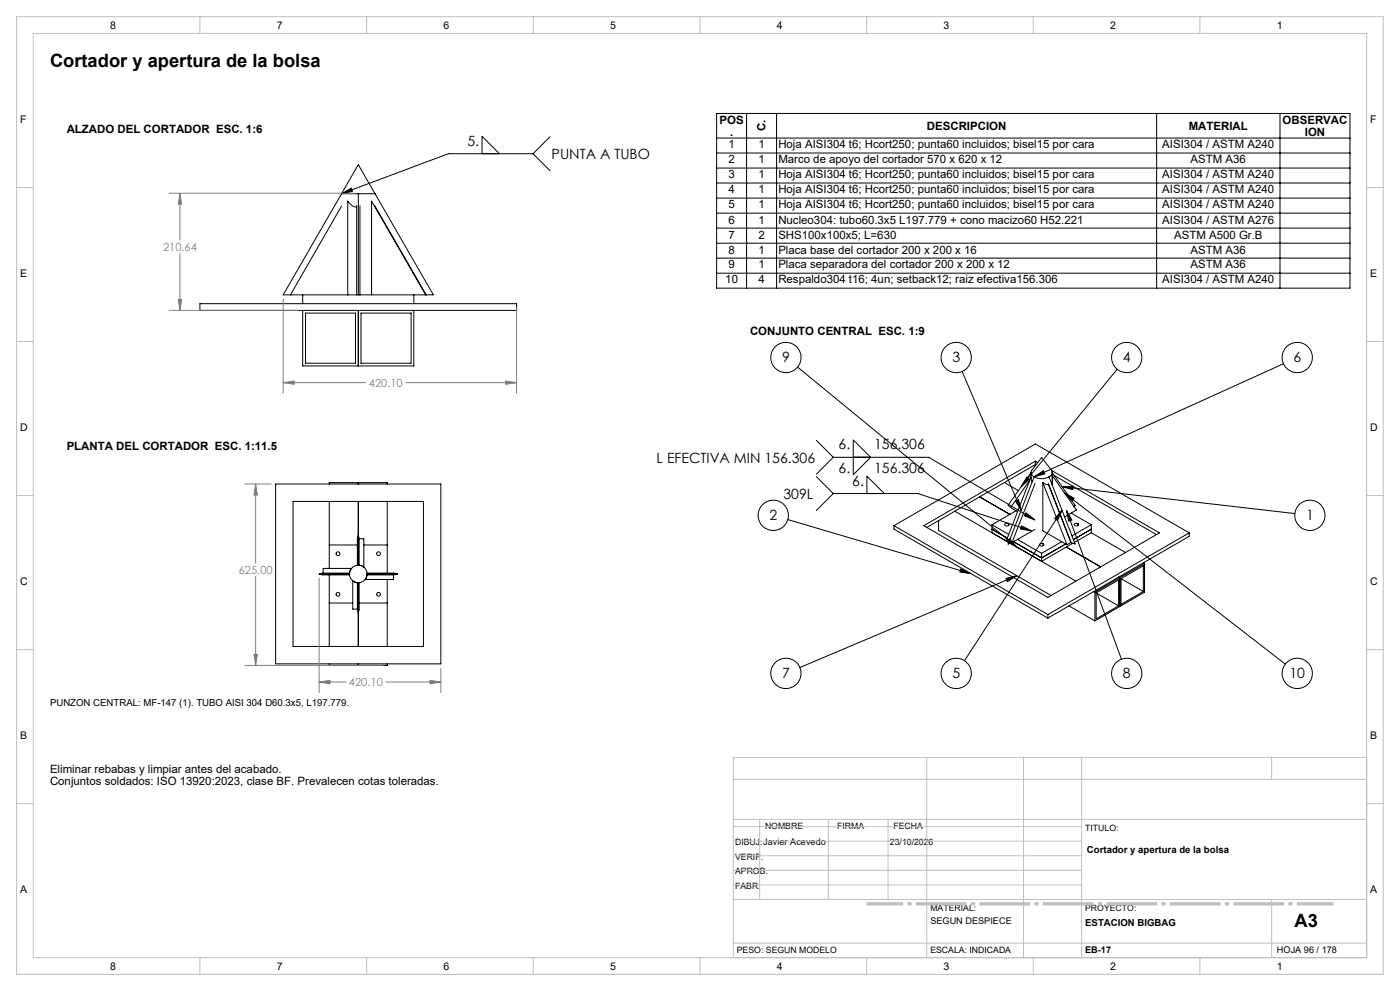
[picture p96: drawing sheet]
<svg xmlns="http://www.w3.org/2000/svg" width="420mm" height="297mm" viewBox="0 0 420 297" stroke-linecap="round" stroke-linejoin="round" font-family="sans-serif">
<defs><g id="words">
<g font-size="5.5">
<text x="15" y="19.9">Cortador y apertura de la bolsa</text>
<text x="388.4" y="277.8">A3</text>
</g>
<g font-size="4.2">
<text x="140.2" y="43.7">5.</text>
<text x="165.5" y="47.6">PUNTA A TUBO</text>
<text x="234.6" y="108.6">9</text>
<text x="285.7" y="108.6">3</text>
<text x="336.9" y="108.6">4</text>
<text x="388" y="108.6">6</text>
<text x="251.6" y="134.7">6.</text>
<text x="262.2" y="134.7">156.306</text>
<text x="197" y="138.6">L EFECTIVA MIN 156.306</text>
<text x="251.6" y="141.8">6.</text>
<text x="262.2" y="141.8">156.306</text>
<text x="235" y="149.5">309L</text>
<text x="255.7" y="145.5">6.</text>
<text x="230.8" y="155.9">2</text>
<text x="391.8" y="155.9">1</text>
<text x="234.6" y="203.3">7</text>
<text x="285.7" y="203.3">5</text>
<text x="336.9" y="203.3">8</text>
<text x="386.8" y="203.3">10</text>
</g>
<g font-size="3.4">
<text x="20" y="39.7">ALZADO DEL CORTADOR ESC. 1:6</text>
<text x="215.9" y="37.2">POS</text>
<text x="219" y="40.7">.</text>
<text x="229.7" y="39.4" transform="rotate(-90 229.7 39.4)">C.</text>
<text x="278.1" y="38.8">DESCRIPCION</text>
<text x="356.6" y="38.8">MATERIAL</text>
<text x="384.8" y="37.2">OBSERVAC</text>
<text x="391.4" y="40.7">ION</text>
<text x="218.5" y="44.4">1</text>
<text x="227.5" y="44.4">1</text>
<text x="233.5" y="44.4">Hoja AISI304 t6; Hcort250; punta60 incluidos; bisel15 por cara</text>
<text x="348.7" y="44.4">AISI304 / ASTM A240</text>
<text x="218.5" y="48.9">2</text>
<text x="218.5" y="53.4">3</text>
<text x="227.5" y="48.9">1</text>
<text x="227.5" y="53.4">1</text>
<text x="233.5" y="48.9">Marco de apoyo del cortador 570 x 620 x 12</text>
<text x="233.5" y="53.4">Hoja AISI304 t6; Hcort250; punta60 incluidos; bisel15 por cara</text>
<text x="348.7" y="53.4">AISI304 / ASTM A240</text>
<text x="357.2" y="48.9">ASTM A36</text>
<text x="218.5" y="57.9">4</text>
<text x="227.5" y="57.9">1</text>
<text x="233.5" y="57.9">Hoja AISI304 t6; Hcort250; punta60 incluidos; bisel15 por cara</text>
<text x="348.7" y="57.9">AISI304 / ASTM A240</text>
<text x="218.5" y="62.4">5</text>
<text x="227.5" y="62.4">1</text>
<text x="233.5" y="62.4">Hoja AISI304 t6; Hcort250; punta60 incluidos; bisel15 por cara</text>
<text x="348.7" y="62.4">AISI304 / ASTM A240</text>
<text x="218.5" y="67.3">6</text>
<text x="218.5" y="71.8">7</text>
<text x="227.5" y="67.3">1</text>
<text x="227.5" y="71.8">2</text>
<text x="233.5" y="67.3">Nucleo304: tubo60.3x5 L197.779 + cono macizo60 H52.221</text>
<text x="233.5" y="71.8">SHS100x100x5; L=630</text>
<text x="348.7" y="67.3">AISI304 / ASTM A276</text>
<text x="352.2" y="71.8">ASTM A500 Gr.B</text>
<text x="218.5" y="76.3">8</text>
<text x="227.5" y="76.3">1</text>
<text x="233.5" y="76.3">Placa base del cortador 200 x 200 x 16</text>
<text x="357.2" y="76.3">ASTM A36</text>
<text x="218.5" y="80.4">9</text>
<text x="227.5" y="80.4">1</text>
<text x="233.5" y="80.4">Placa separadora del cortador 200 x 200 x 12</text>
<text x="357.2" y="80.4">ASTM A36</text>
<text x="217.6" y="84.9">10</text>
<text x="227.5" y="84.9">4</text>
<text x="233.5" y="84.9">Respaldo304 t16; 4un; setback12; raiz efectiva156.306</text>
<text x="348.7" y="84.9">AISI304 / ASTM A240</text>
<text x="225" y="100.3">CONJUNTO CENTRAL ESC. 1:9</text>
<text x="20" y="134.7">PLANTA DEL CORTADOR ESC. 1:11.5</text>
<text x="15" y="231.7">Eliminar rebabas y limpiar antes del acabado.</text>
<text x="15" y="235.2">Conjuntos soldados: ISO 13920:2023, clase BF. Prevalecen cotas toleradas.</text>
</g>
<g font-size="3.3" fill="#808080">
<text x="48.9" y="75.2">210.64</text>
<text x="110.7" y="115.9">420.10</text>
<text x="71.6" y="172">625.00</text>
<text x="104.7" y="205.7">420.10</text>
</g>
<g font-size="3.2">
<text x="33" y="8.6">8</text>
<text x="83" y="8.6">7</text>
<text x="133" y="8.6">6</text>
<text x="183" y="8.6">5</text>
<text x="233" y="8.6">4</text>
<text x="283" y="8.6">3</text>
<text x="333" y="8.6">2</text>
<text x="383" y="8.6">1</text>
<text x="6" y="36.8">F</text>
<text x="411" y="36.8">F</text>
<text x="6" y="82.9">E</text>
<text x="411" y="82.9">E</text>
<text x="6" y="129.1">D</text>
<text x="411" y="129.1">D</text>
<text x="6" y="175.3">C</text>
<text x="411" y="175.3">C</text>
<text x="6" y="221.4">B</text>
<text x="411" y="221.4">B</text>
<text x="6" y="267.6">A</text>
<text x="411" y="267.6">A</text>
<text x="33" y="290.6">8</text>
<text x="83" y="290.6">7</text>
<text x="133" y="290.6">6</text>
<text x="183" y="290.6">5</text>
<text x="233" y="290.6">4</text>
<text x="283" y="290.6">3</text>
<text x="333" y="290.6">2</text>
<text x="383" y="290.6">1</text>
</g>
<g font-size="2.9">
<text x="15" y="211.5">PUNZON CENTRAL: MF-147 (1). TUBO AISI 304 D60.3x5, L197.779.</text>
<text x="326.1" y="255.6">Cortador y apertura de la bolsa</text>
<text x="325.6" y="277.5">ESTACION BIGBAG</text>
</g>
<g font-size="2.7">
<text x="279.1" y="276.8">SEGUN DESPIECE</text>
<text x="325.6" y="285.6">EB-17</text>
<text x="383.1" y="285.6">HOJA 96 / 178</text>
</g>
<g font-size="2.6">
<text x="229.5" y="248.4">NOMBRE</text>
<text x="251.1" y="248.4">FIRMA</text>
<text x="268" y="248.4">FECHA</text>
<text x="325.6" y="249">TITULO:</text>
<text x="220.5" y="253.3">DIBUJ.Javier Acevedo</text>
<text x="220.5" y="257.7">VERIF.</text>
<text x="267" y="253.3">23/10/2026</text>
<text x="220.5" y="262">APROB.</text>
<text x="220.5" y="266.4">FABR.</text>
<text x="279.1" y="273">MATERIAL:</text>
<text x="325.6" y="273">PROYECTO:</text>
<text x="221.1" y="285.5">PESO: SEGUN MODELO</text>
<text x="279.1" y="285.5">ESCALA: INDICADA</text>
</g>
</g></defs>
<g fill="none" stroke="#000" stroke-width=".3">
<path d="M215 34h190v52.4h-190zM224 34v52.4M233 34v52.4M347 34v52.4M384 34v52.4M102.4 58.1h10.1M102.4 58.1l3-1.7 .3 1zM102.6 57.9l-17.7 30.5h45.1l-22.5-39-5.1 8.7M107.5 57.9v30.5M144.6 46.1v-5.3l5.2 5.3M159.9 46.1h-25.4l-32.1 12M159.9 46.1l5.1 5"/>
<path d="M165 41l-5.1 5.1M215 41.4h190M215 45.9h190M215 50.4h190M215 54.9h190M215 59.4h190M102.5 61.7l-15.4 26.7M107 62.2l-1.2-.5-1.5-1.4v28.1M107 61.6v26.8M108 61.6v26.8M112.5 61.7l15.3 26.7M215 63.9h190"/>
<path d="M215 68.4h190M215 72.9h190M215 77.4h190M60 91h95v2h-95zM90.8 93v16.7h33.3v-16.7M90.8 88.4v2.6M91.7 93.8h14.9v15.1h-14.9zM107.5 93v16.7M108.3 93.8h15v15.1h-15zM111.5 88.4v-28.1l16.2 28.1M124.1 88.4v2.6M215 81.9h190"/>
<path d="M239.3 110l65.7 54M288.6 111.3l17.8 41.6M335.1 110.7l-28.7 35.2M385.1 109l-74.9 33.9M244.9 132l5.1 5.1M250 137.1h28.6l31.8 18.7M250 137.1l-5.1 5M256 131.8l5.2 5.3-5.2 5.2zM310.6 138.2l-33.5 19.3 37.3 21.5 33.4-19.3-32.3-18.7M310.6 138.2l.7 .4M310.6 138.2v1M310.6 139.2l.2 .1"/>
<path d="M310.6 139.2l-32.6 18.9M312.5 137.1l2.9 3.8a1.56 1.56 0 0 1-1.4 2.3 3.9 3.9 0 0 1-4.6-1.3l.2-1zM82.7 145.1h49.6v53.9h-49.6zM87.9 150.3h39.1v43.4h-39.1zM98.8 145.1v-.5h17.4v.5M98.8 150.3v20.1M107.5 144.6v.5M107.5 150.3v19.1M116.2 150.3v21.5M236.3 155.7l55 16.2M244.9 142.8l5.1 5.1M250 147.9h25.4l34 11.2"/>
<path d="M250 147.9l-5.1 5.1M260.1 147.9v-5.2l5.2 5.2M268.2 157.5v1.1l46.2 26.6M268.2 157.5l46.2 26.7M268.2 157.5l42.4-24.4 46.2 26.6M281.6 156v3l33.7 19.5M286.4 153.2l16.2 9.4M293.9 148.9l9.1 5.3M297.6 158.6l4.6 2.7M297.6 157.3v2.4M297.6 157.3l5 2.9M301.3 144.6l4.2 2.4"/>
<path d="M301.4 157.1l.7-.3a.45 .45 0 0 1 .7 .5 .45 .45 0 0 1-.7 .4l-.2-.1a.4 .4 0 0 1-.4-.1 .4 .4 0 0 1-.1-.4zM302.5 157v.5M303.2 152.1l2.1 1.2M304.6 150.1l.9-.4 .9 3.2zM304.8 153.1l-7.2 4.2M306.4 157.6l3 1.5-3.3-.6zM307.8 153.7l2.6 2.1-3.1-1.2zM308 143l.8 .6-2.4 2.3zM308.9 144l-5.7 8.1M309.3 143.3v-1.7l-6.9 9.8 .8 .7M309.6 144.5l-.3-1.5-7.3 18.6 .8 .5M310.2 142.9l2.8-1.8 .4 .9z"/>
<path d="M310.3 142.8l-7.9 20.3 1.2-.5M310.5 144.9l-6.9 17.7M310.5 158.6l-6.9 4M312.8 144.6l.8 .5 .9 .1 6.8 17.4M312.8 144.6l7.3 18.7M312.8 144.6v14.5l7.3 4.2M314.5 144.9l6.8 17.7M314.7 142.8l7.8 20.3-1.2-.5M315.7 142.6l7.2 10.3-3.5 2M315.7 145.4v-3.8l6.8 9.8-.3 .4M316.2 142.5l30.8 17.7M318.6 145.9l3.3-.2-.1 1.1z"/>
<path d="M318.6 152.9l-1.3 3.1-.9-.6zM318.6 145.9l69.8 8M318.6 152.9l-29.3 45.1M319.3 147.7l2.9 1.6-.6 .8zM319.3 147.7l66.3 51.3M319.9 153l1.7 2.9-1 .3zM319.9 153l16.5 44.6M321.3 153.8l6.1 3.5M322.3 157.1l.7-.3a.44 .44 0 0 1 .6 .5 .44 .44 0 0 1-.7 .4l-.1-.1a.4 .4 0 0 1-.5-.1 .4 .4 0 0 1 0-.4zM323.4 157v.5M327.4 158.6l-5.4 3.1M327.4 157.3l-5.8 3.3"/>
<path d="M327.4 157.3v2.4M327.4 159.7l10.2 5.9M327.4 159.7l-5.1 2.9M356.8 159.7l-42.4 24.5M356.8 159.7v1l-42.4 24.5M95.7 172h9.2M95.7 172l1.2 .3h8M96.9 171.8v-1.4h8.5l-.6 1.4h-7.9l-1.2 .2M98.8 172.3v21.4M98.8 163.3h8.4M107.2 174.7l-1.4-.6v8.5h1.4M107.2 169.4v-8l.3-1.1 .2 1.1v8"/>
<path d="M107.2 174.6v8l.3 1.2 .2-1.2v-8M107.5 174.6v19.1M107.7 161.5h1.4v8.4l-1.4-.5M109.1 163.3h7.1M110.1 172h9.1M110.1 171.8h8l1.1 .2M116.2 173.7v20M119.2 172l-1.1 .3h-8l-.5 1.4h8.4v-1.4M288.3 170.5l3 1.4-3.3-.5zM301.8 173.4l3.2-.9-2.8 1.8zM302.8 161.5l2.2 2.5-2.8-1.8zM304.1 162.3l8.4 4.9 7.2-4.1"/>
<path d="M305 172.5l-65 27.6M305.3 161.7l7.2 4.1M311.9 163.1l.6-.2a.44 .44 0 0 1 .7 .4 .44 .44 0 0 1-.7 .4h-.2a.38 .38 0 0 1-.4-.2 .38 .38 0 0 1 0-.4zM312.5 165.8v2.4M312.5 168.2l-9.4-5.4 19.7 11.4M312.9 163v.5M318.5 162.3l-6 3.5M319.9 164l10.3 5.9M321.3 162.6h.1M321.3 162.6l-1.2 .7M321.9 162.8l-9.4 5.4M328.1 177.3l.4 .2"/>
<path d="M328.5 177.5v8.6M328.9 177.7v7.8l6.7-3.9M328.9 177.7l6.7 3.9M328.9 177.7l6.7-3.9v7.8M335.6 173l.3 .2M335.9 173.2v8.6M335.9 173.2l-7.4 4.3M336.3 173.4l6.7-3.9v7.8M336.3 173.4v7.7l6.7-3.8M336.3 173.4l6.7 3.9M343 168.7l.4 .2M343.4 168.9v8.6l-14.9 8.6"/>
<path d="M343.4 168.9l-7.5 4.3M98.8 180.7h7M98.8 199v.4h17.4v-.4M107.5 199v.4M107.7 180.7h8.5M314.4 184.2v1M320.7 181.6l7.8 4.5"/>
<circle cx="235.8" cy="107.1" r="4.5"/>
<circle cx="286.9" cy="107.1" r="4.5"/>
<circle cx="338" cy="107.1" r="4.5"/>
<circle cx="389.2" cy="107.1" r="4.5"/>
<circle cx="232" cy="154.4" r="4.5"/>
<circle cx="393" cy="154.4" r="4.5"/>
<circle cx="101.4" cy="165.9" r=".57"/>
<circle cx="101.4" cy="178.1" r=".57"/>
<circle cx="107.5" cy="172" r="2.62"/>
<circle cx="113.6" cy="178.1" r=".57"/>
<circle cx="113.6" cy="165.9" r=".57"/>
<circle cx="235.8" cy="201.8" r="4.5"/>
<circle cx="286.9" cy="201.8" r="4.5"/>
<circle cx="338" cy="201.8" r="4.5"/>
<circle cx="389.2" cy="201.8" r="4.5"/>
</g>
<g fill="none" stroke="#808080" stroke-width=".3">
<path d="M50.8 57.9h55.4M54 57.9l.5 3.3h-1zM54 57.9v14.1M54 75.9v17.1M50.8 93h38.7M53.5 89.7h1l-.5 3.3zM84.9 89.6v28.3M155 92.3v25.6M84.9 114.7l3.4-.5v1zM84.9 114.7h24.8M121.7 114.7h33.3M151.7 114.2l3.3 .5-3.3 .5z"/>
<path d="M73.5 145.1h7.9M76.7 145.1l.5 3.3h-1zM76.7 145.1v23.7M76.7 172.7v26.7M95.7 173.3v34.3M73.5 199.4h41.4M76.2 196.1h1l-.5 3.3zM95.7 204.4l3.3-.5v1zM95.7 204.4h8.1M115.7 204.4h16.6M129 203.9l3.3 .5-3.3 .5zM132.3 200.2v7.4"/>
</g>
<path d="M260 270.9h140" fill="none" stroke="#c0c0c0" stroke-width="1" stroke-dasharray="15.2 1.3 1.3 1.3" stroke-dashoffset="4.3" stroke-linecap="butt"/>
<g fill="none" stroke="#c0c0c0" stroke-width=".3">
<path d="M5 5h410v287h-410zM10 10h400v277h-400zM60 5v5M110 5v5M160 5v5M210 5v5M260 5v5M310 5v5M360 5v5M5 56.2h5M410 56.2h5M5 102.3h5"/>
<path d="M410 102.3h5M5 148.5h5M410 148.5h5M5 194.7h5M410 194.7h5M220 233.6h190M278 227v60M307.1 227v60M324.5 227v60M381.5 227v6.6M410 227h-190v60M5 240.8h5"/>
<path d="M220 245.6h190M220 256.5h104.5M220 252.1h104.5M220 247.8h104.5M227.9 245.6v24M248.5 245.6v24M266.4 245.6v24M410 240.8h5M220 269.6h190M220 265.2h104.5M220 260.8h104.5M381.5 269.6v17.4"/>
<path d="M60 287v5M110 287v5M160 287v5M210 287v5M220 282.6h190M260 287v5M310 287v5M360 287v5"/>
</g>
<path d="M102.4 58.1l3-1.7 .3 1zM310.2 142.9l2.8-1.8 .4 .9zM318.6 145.9l3.3-.2-.1 1.1zM319.3 147.7l2.9 1.6-.6 .8zM319.9 153l1.7 2.9-1 .3zM318.6 152.9l-1.3 3.1-.9-.6zM301.8 173.4l3.2-.9-2.8 1.8zM288.3 170.5l3 1.4-3.3-.5zM302.8 161.5l2.2 2.5-2.8-1.8zM304.6 150.1l.9-.4 .9 3.2zM308 143l.8 .6-2.4 2.3zM306.4 157.6l3 1.5-3.3-.6zM307.8 153.7l2.6 2.1-3.1-1.2z" fill="#000"/>
<path d="M84.9 114.7l3.4-.5v1zM151.7 114.2l3.3 .5-3.3 .5zM53.5 89.7h1l-.5 3.3zM54 57.9l.5 3.3h-1zM95.7 204.4l3.3-.5v1zM129 203.9l3.3 .5-3.3 .5zM76.2 196.1h1l-.5 3.3zM76.7 145.1l.5 3.3h-1z" fill="#808080"/>
<use href="#words"/>
</svg>
